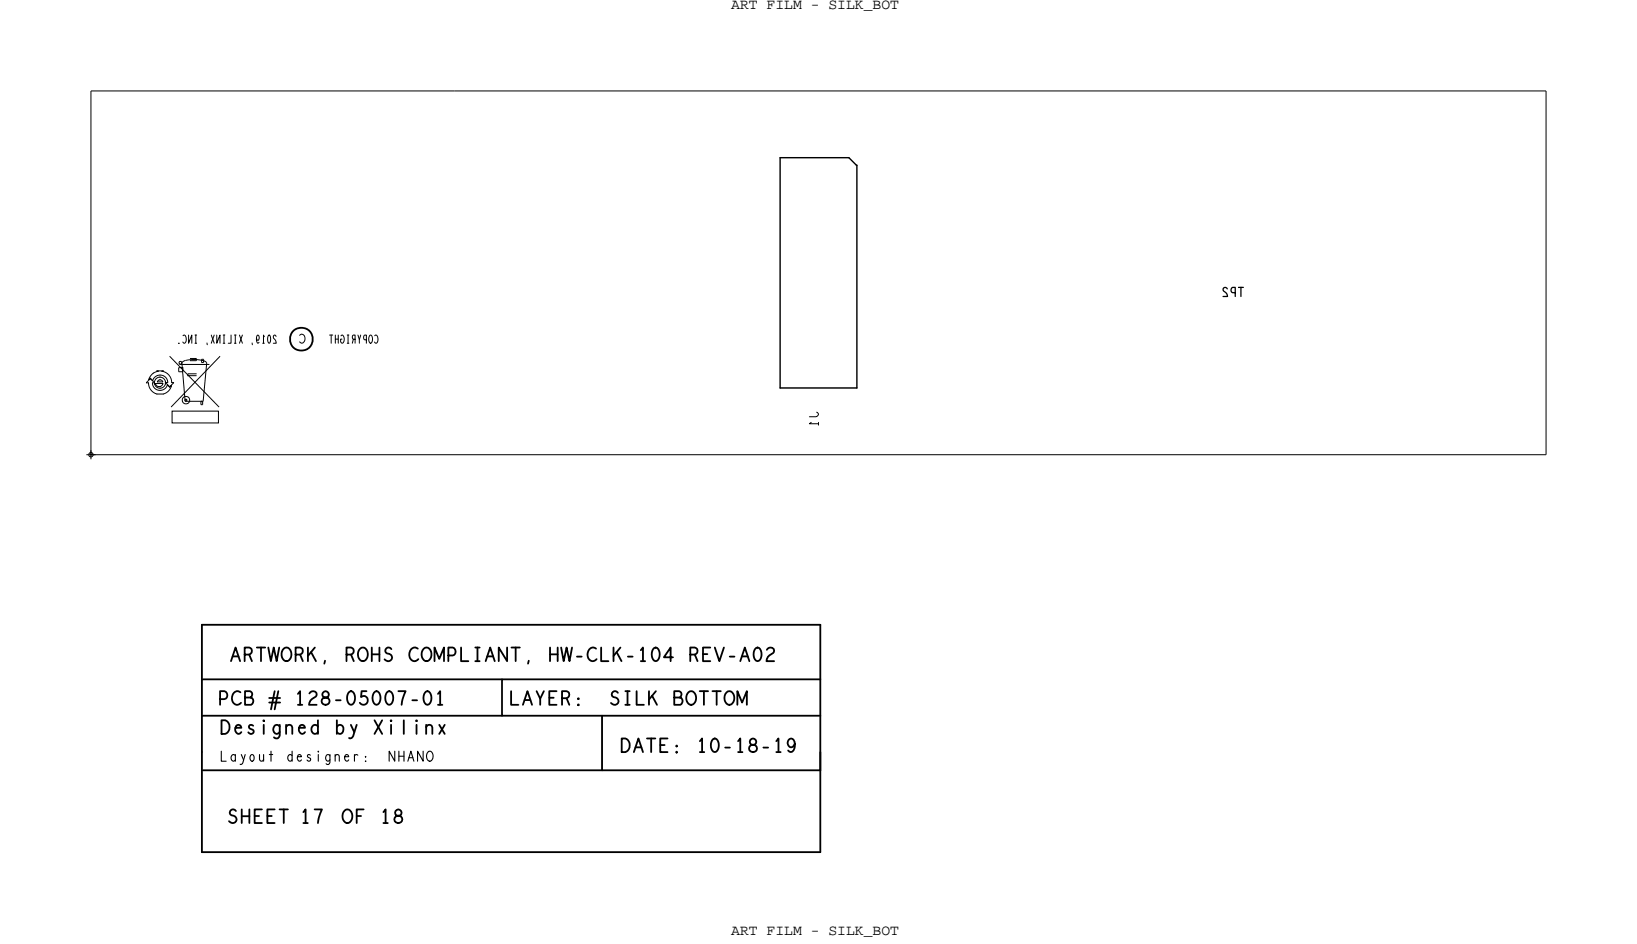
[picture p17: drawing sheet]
<svg xmlns="http://www.w3.org/2000/svg" width="229mm" height="132mm" viewBox="0 0 229 132" stroke-linecap="round" stroke-linejoin="round" font-family="sans-serif">
<defs><g id="words">
<g font-size="2.1">
<text x="102.1" y="1.2">ART FILM - SILK_BOT</text>
<text x="102.1" y="130.6">ART FILM - SILK_BOT</text>
</g>
<g font-size="1.9">
<text x="32.1" y="92.3">ARTWORK,</text>
<text x="37.7" y="98.4">#</text>
<text x="71.1" y="98.4">LAYER:</text>
<text x="30.7" y="102.5">Designed</text>
<text x="46.9" y="102.5">by</text>
<text x="52.3" y="102.5">Xilinx</text>
<text x="86.6" y="105">DATE:</text>
<text x="97.3" y="105">10-18-19</text>
</g>
<g font-size="1.4">
<text x="30.7" y="106.3">Layout</text>
<text x="40" y="106.3">designer:</text>
</g>
</g></defs>
<!-- layer: Board Outline -->
<g fill="none" stroke="#000" stroke-width=".14">
<path d="M12.7 12.7h203.2v50.8h-203.2zM20.5 53.4l.5-.5 .6 .5-.3 .1a1.09 1.09 0 0 0 .9 1 1.09 1.09 0 0 0 1.2-.7l.3 .3 .2-.2a1.51 1.51 0 0 1-1.1 1.1h-.9a1.61 1.61 0 0 1-1.2-1.5zM21.9 51.8h.1M22.1 53.2l.4-.1 .2 .2h-.7zM22.1 51.8a1.62 1.62 0 0 0-1.3 1.2l.2-.2 .3 .3a1.08 1.08 0 0 1 1.2-.7 1.08 1.08 0 0 1 .9 1l-.3 .1 .6 .5 .5-.5-.2-.1a1.63 1.63 0 0 0-1.4-1.6M22.4 54.2l-.5-.1-.3-.5h.1l.3 .4h.4l.2-.2 .1-.2h-1.1v-.3l.3-.5 .3-.1h.3a.84 .84 0 0 1 .6 .6l-.1 .6-.2 .2-.4 .1M22.8 51.8h-.9M22.8 51.8h.1M23.7 49.7l6.9 7.1M23.9 53.9h.1M24 57.4h6.5v1.7h-6.5zM25 51.3h.5v.6h-.5z"/>
<path d="M25 50.6l.2-.1 .2 .1v.2l-.2 .1-.2-.1zM25.1 50.9h4.1M25.4 50.6l.1-.1a4.1 4.1 0 0 1 3.3 .1l.1 .1-.5 5.3h-2.5zM25.8 55.8l.2-.1 .1 .2-.1 .1zM26.5 50.1h.9v.3h-.9M27.5 52.2h-1.3v.3h1.3M28.1 56v.5h.2v-.5M28.2 50.2h.2v.4h-.2zM30.7 49.7l-6.8 7.1"/>
<circle cx="26" cy="55.9" r=".52"/>
</g>
<circle cx="42.1" cy="47.4" r="1.6" fill="none" stroke="#000" stroke-width=".25"/>
<!-- layer: Components -->
<path d="M108.9 22h9.6l1.2 1.1v31.1h-10.8z" fill="none" stroke="#000" stroke-width=".2"/>
<!-- layer: Text -->
<path d="M171.4 40.3a.31 .31 0 0 0-.5-.1 .31 .31 0 0 0 0 .4 .85 .85 0 0 1 .5 .8h-.6M172.5 40.9h-.4a.41 .41 0 0 1-.2-.4 .41 .41 0 0 1 .2-.4h.4v1.3M173 40.1h.6M173.3 40.1v1.3" fill="none" stroke="#000" stroke-width=".18"/>
<g fill="none" stroke="#000" stroke-width=".14">
<path d="M25 48h.1M25.6 46.9l.1-.1a.67 .67 0 0 1 0 1.1l-.2-.1M26.3 46.8v1.1l.5-1.1v1.1M27.2 47.9h.3M27.2 46.8h.3M27.3 46.8v1.1M28.9 47.9v.2M29.5 46.8l.4 1.1M29.9 46.8l-.4 1.1M30.3 46.8v1.1l.4-1.1v1.1M31.2 47.9h.2M31.2 46.8h.2"/>
<path d="M31.3 46.8v1.1M32.3 46.8v1.1h-.4M32.7 47.9h.3M32.7 46.8h.3M32.9 46.8v1.1M33.4 46.8l.4 1.1M33.8 46.8l-.4 1.1M35.2 47.9v.2M35.8 47.2l.2 .3a.39 .39 0 0 0 .2-.3 .39 .39 0 0 0-.3-.4 .96 .96 0 0 0 .1 1.1l.2-.1M36.7 47.9h.2M36.9 47l-.1-.2v1.1M37.5 46.8h.1a.87 .87 0 0 1 0 1.1 .91 .91 0 0 1-.1-1.1z"/>
<path d="M38.6 47l-.2-.2-.2 .2 .3 .6 .1 .3h-.4M41.8 46.8a.46 .46 0 0 1 .6 0 .46 .46 0 0 1 .2 .5 .45 .45 0 0 1-.2 .5 .45 .45 0 0 1-.6-.1M46 46.8h.5M46.2 46.8v1.1M46.8 47.4h.4M46.8 46.8v1.1M47.2 46.8v1.1M47.6 46.9l.1-.1a.47 .47 0 0 1 .4 .8l-.2 .3h-.2l-.1-.2v-.3h.2M48.5 47.9h.2M48.5 46.8h.2M48.6 46.8v1.1M49.3 47.4l-.1 .5"/>
<path d="M49.6 47.4h-.3l-.1-.2v-.3l.1-.1h.3v1.1M50 46.8l.2 .6M50.4 46.8l-.2 .6v.5M51.2 47.5h-.3l-.1-.2v-.3l.1-.2h.3v1.1M51.7 46.8a.58 .58 0 0 1 .3 .9l-.2 .2a.58 .58 0 0 1-.2-.9zM52.3 46.9l.2-.1a.67 .67 0 0 1 0 1.1l-.2-.1M113.3 59l-.3 .2h1.3M114 57.6a.33 .33 0 0 1 .3 .4 .33 .33 0 0 1-.4 .2h-.9M114.3 59v.4"/>
</g>
<g fill="none" stroke="#000" stroke-width=".25">
<path d="M30.7 97.6h.6a.58 .58 0 0 0 .5-.5 .58 .58 0 0 0-.5-.6h-.6v1.9M32.3 92.3l.6-1.9 .6 1.9M33.6 96.7a.79 .79 0 0 0-.9 0 .79 .79 0 0 0-.3 .9 .72 .72 0 0 0 .4 .7 .72 .72 0 0 0 .9-.2M34.2 91.4h.6a.51 .51 0 0 0 .4-.5 .51 .51 0 0 0-.4-.5h-.6v1.9M34.2 97.4h.8a.54 .54 0 0 1 .4 .5 .54 .54 0 0 1-.3 .5h-.9v-1.9h.7a.5 .5 0 0 1 .3 .4 .5 .5 0 0 1-.2 .5M35.9 90.4h1.1M36.4 90.4v1.9M37.5 90.4l.3 1.9 .4-1.9 .4 1.9 .4-1.9M38.4 96.5l-.6 2.6M38.9 96.5l-.5 2.6M39.6 90.6a.74 .74 0 0 1 .9 .1 .74 .74 0 0 1 .2 .8 .69 .69 0 0 1-.3 .7 .69 .69 0 0 1-.8 0 1.17 1.17 0 0 1 0-1.6zM41.3 91.4h.6a.51 .51 0 0 0 .4-.5 .51 .51 0 0 0-.4-.5h-.6v1.9"/>
<path d="M41.6 96.9l.3-.4v1.9M41.6 98.4h.6M43 90.4v1.9M43.2 96.8a.5 .5 0 0 1 .7-.3 .5 .5 0 0 1 .2 .8 1.29 1.29 0 0 0-.9 1.1h1M44 90.4l-1 1.2M45.1 96.7a.44 .44 0 0 0 0 .6 .44 .44 0 0 0 .5 .1 .52 .52 0 0 1 .3 .8 .52 .52 0 0 1-.9 0 .52 .52 0 0 1 .3-.8 .45 .45 0 0 0 .6-.3 .45 .45 0 0 0-.2-.5 .45 .45 0 0 0-.6 .1zM46.9 97.8h.7M48.4 91.4h.6a.51 .51 0 0 0 .4-.5 .51 .51 0 0 0-.4-.5h-.6v1.9M48.8 96.6a.69 .69 0 0 1 .8 .9 .69 .69 0 0 1-.8 .9 1.29 1.29 0 0 1 0-1.8zM49 91.4l.4 .9M50.3 90.6a.74 .74 0 0 1 .9 .1 .74 .74 0 0 1 .2 .8 .69 .69 0 0 1-.4 .7 .69 .69 0 0 1-.7 0 1.17 1.17 0 0 1 0-1.6zM51.2 96.5h-.7l-.1 .8a.6 .6 0 0 1 .9 .2 .6 .6 0 0 1-.2 .9 .6 .6 0 0 1-.9-.3"/>
<path d="M51.9 91.4h1.1M51.9 90.4v1.9M52.4 96.6a.69 .69 0 0 1 .7 .9 .69 .69 0 0 1-.7 .9 1.29 1.29 0 0 1 0-1.8zM53 90.4v1.9M54.2 96.6a.69 .69 0 0 1 .7 .9 .69 .69 0 0 1-.7 .9 1.29 1.29 0 0 1 0-1.8zM54.7 90.6a.45 .45 0 0 0-.7-.1 .45 .45 0 0 0 .1 .7 .57 .57 0 0 1 .6 .4 .57 .57 0 0 1-.3 .7 .57 .57 0 0 1-.7-.2M55.6 96.5h1l-.4 1.2-.1 .7M57.6 97.8h.6M58.3 90.6a.79 .79 0 0 0-.9 0 .79 .79 0 0 0-.3 .9 .72 .72 0 0 0 .5 .7 .72 .72 0 0 0 .8-.2M59.2 90.6a.74 .74 0 0 1 .8 .1 .74 .74 0 0 1 .2 .8 .69 .69 0 0 1-.3 .7 .69 .69 0 0 1-.7 0 1.17 1.17 0 0 1 0-1.6zM59.5 96.6a.69 .69 0 0 1 .7 .9 .69 .69 0 0 1-.7 .9 1.29 1.29 0 0 1 0-1.8zM60.7 92.3v-1.9l.6 1.6 .7-1.6v1.9"/>
<path d="M61.2 96.9l.3-.4v1.9M61.2 98.4h.6M62.6 91.5h.6a.58 .58 0 0 0 .4-.5 .58 .58 0 0 0-.4-.6h-.6v1.9M64.4 90.4v1.9h1M66.4 92.3h.6M66.4 90.4h.6M66.7 90.4v1.9M67.8 92.3l.7-1.9 .6 1.9M68 91.7h.9M70.8 90.4v1.9l-1.2-1.9v1.9M71.4 96.5v1.9h1M71.4 90.4h1.2"/>
<path d="M72 90.4v1.9M73 98.4l.7-1.9 .6 1.9M73.8 92.3l-.1 .4M74.9 96.5l.5 1.1v.8M75.9 96.5l-.5 1.1M76.8 91.4h1.1M76.8 90.4v1.9M77.7 96.5h-1v1.9h1M77.9 90.4v1.9M78.4 90.4l.3 1.9 .4-1.9 .4 1.9 .4-1.9M78.5 97.5h.6a.51 .51 0 0 0 .4-.5 .51 .51 0 0 0-.4-.5h-.6v1.9M80.6 91.7h.6"/>
<path d="M83.2 90.6a.79 .79 0 0 0-.9 0 .79 .79 0 0 0-.3 .9 .72 .72 0 0 0 .5 .7 .72 .72 0 0 0 .8-.2M83.9 90.4v1.9h1.1M85.7 90.4v1.9M86.1 91.1l.7 1.2M86.3 96.7a.45 .45 0 0 0-.7-.1 .45 .45 0 0 0 .1 .7 .57 .57 0 0 1 .6 .4 .57 .57 0 0 1-.3 .7 .57 .57 0 0 1-.7-.2M86.6 90.4l-.9 1.2M87.3 96.5h.6M87.3 98.4h.6M87.6 96.5v1.9M87.7 91.7h.6M88.9 96.5v1.9h1M89.5 90.8l.3-.4v1.9"/>
<path d="M89.5 92.3h.6M90.6 96.5v1.9M91.1 97.2l.6 1.2M91.4 90.5a.69 .69 0 0 1 .7 .9 .69 .69 0 0 1-.7 .9 1.29 1.29 0 0 1 0-1.8zM91.6 96.5l-1 1.2M94 91.8h-1.3l.9-1.4v1.9M94.2 97.4h.7a.54 .54 0 0 1 .4 .5 .54 .54 0 0 1-.3 .5h-.8v-1.9h.6a.5 .5 0 0 1 .4 .4 .5 .5 0 0 1-.3 .5M96.1 96.7a.74 .74 0 0 1 .9 .1 .74 .74 0 0 1 .2 .8 .69 .69 0 0 1-.3 .7 .69 .69 0 0 1-.8 0 1.17 1.17 0 0 1 0-1.6zM96.4 91.4h.6a.51 .51 0 0 0 .4-.5 .51 .51 0 0 0-.4-.5h-.6v1.9M97 91.4l.4 .9M97.7 96.5h1.2M98.2 91.3h.6"/>
<path d="M98.3 96.5v1.9M99.2 90.4h-1v1.9h1M99.5 96.5h1.2M99.8 90.4l.7 1.9 .6-1.9M100.1 96.5v1.9M101.5 96.7a.74 .74 0 0 1 .8 .1 .74 .74 0 0 1 .2 .8 .69 .69 0 0 1-.3 .7 .69 .69 0 0 1-.7 0 1.17 1.17 0 0 1 0-1.6zM101.9 91.7h.7M103 98.4v-1.9l.6 1.6 .7-1.6v1.9M103.4 92.3l.6-1.9 .6 1.9M103.6 91.7h.8M105.6 90.5a.69 .69 0 0 1 .7 .9 .69 .69 0 0 1-.7 .9 1.29 1.29 0 0 1 0-1.8zM107.1 90.7a.5 .5 0 0 1 .7-.3 .5 .5 0 0 1 .2 .8 1.29 1.29 0 0 0-1 1.1h1.1"/>
<path d="M32.9 113.3a.45 .45 0 0 0-.7-.2 .45 .45 0 0 0 .1 .8 .57 .57 0 0 1 .7 .3 .57 .57 0 0 1-.3 .7 .57 .57 0 0 1-.7-.2M33.8 114h1M33.8 113v1.9M34.8 113v1.9M35.6 114h.6M36.6 113h-1v1.9h1M37.3 114h.6M38.4 113h-1.1v1.9h1.1M39 113h1.2M39.6 113v1.9M42.4 113.4l.3-.4v1.9M42.4 114.9h.6"/>
<path d="M43.9 113h1.1l-.5 1.2-.1 .7M47 100.6v1.9M48.1 113.2a.74 .74 0 0 1 .9 .1 .74 .74 0 0 1 .2 .8 .69 .69 0 0 1-.3 .7 .69 .69 0 0 1-.8 0 1.17 1.17 0 0 1 0-1.6zM49.8 114h.6M50.8 113h-1v1.9M53.5 113.4l.3-.4v1.9M53.5 114.9h.7M55.2 113.3a.44 .44 0 0 0 .1 .5 .44 .44 0 0 0 .5 .1 .52 .52 0 0 1 .2 .8 .52 .52 0 0 1-.8 0 .52 .52 0 0 1 .3-.8 .45 .45 0 0 0 .6-.2 .45 .45 0 0 0-.3-.6 .45 .45 0 0 0-.6 .2zM86.8 103.1a.96 .96 0 0 1 1.1 1 .96 .96 0 0 1-1.1 .9zM88.5 105l.7-1.9 .6 1.9M90.3 103.1h1.2M90.9 103.1v1.9"/>
<path d="M93.2 103.1h-1v1.9h1M97.7 103.5l.3-.4v1.9M99.6 103.2a.69 .69 0 0 1 .8 .9 .69 .69 0 0 1-.8 .9 1.29 1.29 0 0 1 0-1.8zM103.1 103.5l.3-.4v1.9M104.8 103.3a.44 .44 0 0 0 0 .6 .44 .44 0 0 0 .5 .1 .52 .52 0 0 1 .3 .8 .52 .52 0 0 1-.9 0 .52 .52 0 0 1 .3-.8 .45 .45 0 0 0 .6-.3 .45 .45 0 0 0-.2-.5 .45 .45 0 0 0-.6 .1zM108.4 103.5l.3-.4v1.9M111 103.9l-.2 .2a.55 .55 0 0 1-.7 0 .55 .55 0 0 1 0-.8 .4 .4 0 0 1 .7 0 1.4 1.4 0 0 1-.2 1.7h-.2l-.3-.2"/>
</g>
<path d="M30.9 104.9v1.4h.7M37.8 104.9v1.4M55.1 104.9v1.4l-.8-1.4v1.4M55.7 105.6h.7M55.7 104.9v1.4M56.4 104.9v1.4M57 106.3l.4-1.4 .4 1.4M57.1 105.8h.5M59.1 104.9v1.4l-.8-1.4v1.4M59.8 105a.51 .51 0 0 1 .6 .1 .51 .51 0 0 1 .1 .6 .48 .48 0 0 1-.5 .6 .48 .48 0 0 1-.4-.6v-.4z" fill="none" stroke="#000" stroke-width=".15"/>
<!-- layer: Drawing Origin -->
<path d="M12.1 63.5h1.2M12.5 63.3l.2-.1 .2 .1 .1 .2-.1 .2-.2 .1-.2-.1-.1-.2zM12.7 62.9v1.2" fill="none" stroke="#000" stroke-width=".14"/>
<!-- layer: All Others -->
<path d="M28.2 94.9h86.4M28.2 99.9h86.4M28.2 87.2h86.4v31.8h-86.4zM70.1 94.9v5M84.1 99.9v7.7M28.2 107.6h86.4" fill="none" stroke="#000" stroke-width=".25"/>
<use href="#words"/>
</svg>
